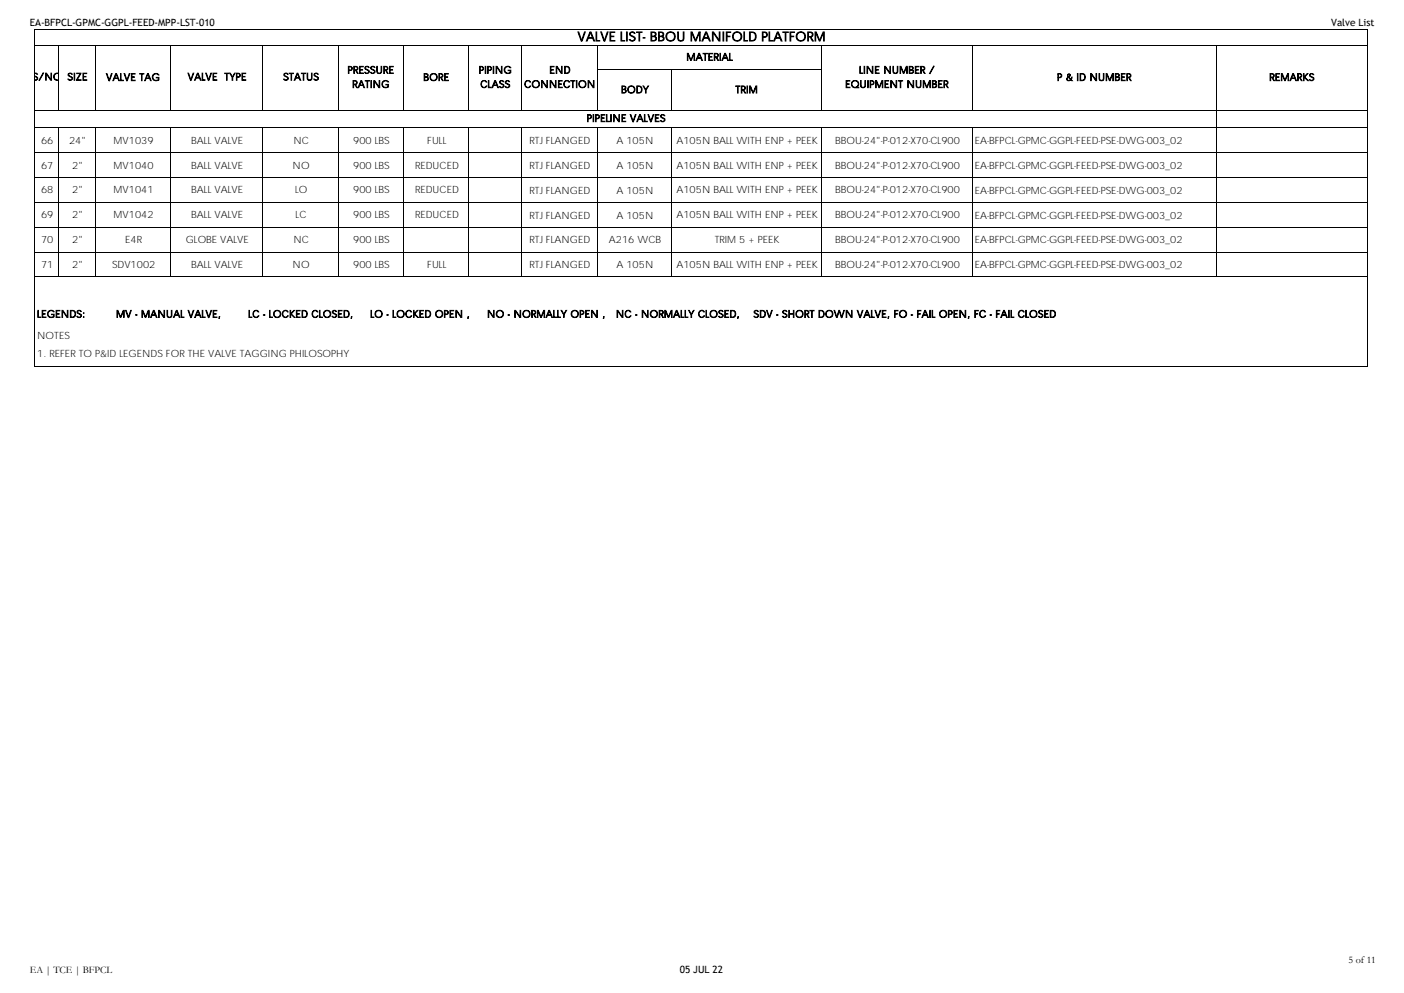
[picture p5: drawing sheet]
<svg xmlns="http://www.w3.org/2000/svg" width="297mm" height="210mm" viewBox="0 0 297 210" stroke-linecap="round" stroke-linejoin="round" font-family="sans-serif">
<defs><g id="words">
<text font-size="2.7" x="122.2" y="8.7">VALVE LIST- BBOU MANIFOLD PLATFORM</text>
<g font-size="2.1">
<text x="6.3" y="5.4">EA-BFPCL-GPMC-GGPL-FEED-MPP-LST-010</text>
<text x="281.6" y="5.4">Valve List</text>
<text x="6.9" y="17">S/NO SIZE</text>
<text x="22.4" y="17.1">VALVE TAG</text>
<text x="39.7" y="17">VALVE</text>
<text x="47.5" y="17">TYPE</text>
<text x="59.9" y="17">STATUS</text>
<text x="73.5" y="15.5">PRESSURE</text>
<text x="89.5" y="17.1">BORE</text>
<text x="101.3" y="15.5">PIPING</text>
<text x="116.2" y="15.5">END</text>
<text x="145.2" y="12.8">MATERIAL</text>
<text x="181.8" y="15.5">LINE NUMBER /</text>
<text x="223.6" y="17.1">P &amp; ID NUMBER</text>
<text x="268.5" y="17.1">REMARKS</text>
<text x="74.5" y="18.5">RATING</text>
<text x="101.6" y="18.5">CLASS</text>
<text x="110.9" y="18.5">CONNECTION</text>
<text x="131.4" y="19.7">BODY</text>
<text x="155.6" y="19.7">TRIM</text>
<text x="178.8" y="18.5">EQUIPMENT NUMBER</text>
<text x="124.1" y="25.7">PIPELINE VALVES</text>
<text x="8.7" y="30.4">66</text>
<text x="8.7" y="35.7">67</text>
<text x="14.6" y="30.4">24&quot;</text>
<text x="15.3" y="35.7">2&quot;</text>
<text x="24" y="30.4">MV1039</text>
<text x="24" y="35.7">MV1040</text>
<text x="40.5" y="30.4">BALL VALVE</text>
<text x="40.5" y="35.7">BALL VALVE</text>
<text x="61.9" y="35.7">NO</text>
<text x="62.1" y="30.4">NC</text>
<text x="74.7" y="30.4">900 LBS</text>
<text x="74.7" y="35.7">900 LBS</text>
<text x="87.8" y="35.7">REDUCED</text>
<text x="90.4" y="30.4">FULL</text>
<text x="112" y="30.5">RTJ FLANGED</text>
<text x="112" y="35.7">RTJ FLANGED</text>
<text x="130.4" y="30.5">A 105N</text>
<text x="130.4" y="35.7">A 105N</text>
<text x="143.1" y="30.4">A105N BALL WITH ENP + PEEK</text>
<text x="143.1" y="35.7">A105N BALL WITH ENP + PEEK</text>
<text x="176.7" y="30.4">BBOU-24&quot;-P-012-X70-CL900</text>
<text x="176.7" y="35.7">BBOU-24&quot;-P-012-X70-CL900</text>
<text x="206.2" y="30.5">EA-BFPCL-GPMC-GGPL-FEED-PSE-DWG-003_02</text>
<text x="206.2" y="35.7">EA-BFPCL-GPMC-GGPL-FEED-PSE-DWG-003_02</text>
<text x="8.7" y="40.9">68</text>
<text x="15.3" y="40.9">2&quot;</text>
<text x="24" y="40.9">MV1041</text>
<text x="40.5" y="40.9">BALL VALVE</text>
<text x="62.4" y="40.9">LO</text>
<text x="74.7" y="40.9">900 LBS</text>
<text x="87.8" y="40.9">REDUCED</text>
<text x="112" y="41">RTJ FLANGED</text>
<text x="130.4" y="41">A 105N</text>
<text x="143.1" y="40.9">A105N BALL WITH ENP + PEEK</text>
<text x="176.7" y="40.9">BBOU-24&quot;-P-012-X70-CL900</text>
<text x="206.2" y="41">EA-BFPCL-GPMC-GGPL-FEED-PSE-DWG-003_02</text>
<text x="8.7" y="46.2">69</text>
<text x="15.3" y="46.2">2&quot;</text>
<text x="24" y="46.2">MV1042</text>
<text x="40.5" y="46.2">BALL VALVE</text>
<text x="62.5" y="46.2">LC</text>
<text x="74.7" y="46.2">900 LBS</text>
<text x="87.8" y="46.2">REDUCED</text>
<text x="112" y="46.2">RTJ FLANGED</text>
<text x="130.4" y="46.2">A 105N</text>
<text x="143.1" y="46.2">A105N BALL WITH ENP + PEEK</text>
<text x="176.7" y="46.2">BBOU-24&quot;-P-012-X70-CL900</text>
<text x="206.2" y="46.2">EA-BFPCL-GPMC-GGPL-FEED-PSE-DWG-003_02</text>
<text x="8.7" y="51.4">70</text>
<text x="15.3" y="51.4">2&quot;</text>
<text x="26.5" y="51.4">E4R</text>
<text x="39.3" y="51.4">GLOBE VALVE</text>
<text x="62.1" y="51.4">NC</text>
<text x="74.7" y="51.4">900 LBS</text>
<text x="112" y="51.5">RTJ FLANGED</text>
<text x="128.8" y="51.5">A216 WCB</text>
<text x="151.2" y="51.4">TRIM 5 + PEEK</text>
<text x="176.7" y="51.4">BBOU-24&quot;-P-012-X70-CL900</text>
<text x="206.2" y="51.5">EA-BFPCL-GPMC-GGPL-FEED-PSE-DWG-003_02</text>
<text x="8.7" y="56.6">71</text>
<text x="15.3" y="56.6">2&quot;</text>
<text x="23.7" y="56.6">SDV1002</text>
<text x="40.5" y="56.6">BALL VALVE</text>
<text x="61.9" y="56.6">NO</text>
<text x="74.7" y="56.6">900 LBS</text>
<text x="90.4" y="56.6">FULL</text>
<text x="112" y="56.7">RTJ FLANGED</text>
<text x="130.4" y="56.7">A 105N</text>
<text x="143.1" y="56.6">A105N BALL WITH ENP + PEEK</text>
<text x="176.7" y="56.6">BBOU-24&quot;-P-012-X70-CL900</text>
<text x="206.2" y="56.7">EA-BFPCL-GPMC-GGPL-FEED-PSE-DWG-003_02</text>
<text x="7.9" y="67.1">LEGENDS:</text>
<text x="7.9" y="71.6">NOTES</text>
<text x="24.6" y="67.1">MV - MANUAL VALVE,</text>
<text x="52.5" y="67.1">LC - LOCKED CLOSED,</text>
<text x="78.3" y="67.1">LO - LOCKED OPEN ,</text>
<text x="103" y="67.1">NO - NORMALLY OPEN ,</text>
<text x="130.3" y="67.1">NC - NORMALLY CLOSED,</text>
<text x="159.4" y="67.1">SDV - SHORT DOWN VALVE, FO - FAIL OPEN, FC - FAIL CLOSED</text>
<text x="7.9" y="75.5">1. REFER TO P&amp;ID LEGENDS FOR THE VALVE TAGGING PHILOSOPHY</text>
<text x="285.3" y="203.8">5 of 11</text>
<text x="6.3" y="205.9">EA | TCE | BFPCL</text>
<text x="143.8" y="205.9">05 JUL 22</text>
</g>
</g></defs>
<g fill="none" stroke="#000" stroke-width=".21">
<path d="M7.4 6.1v17.3M7.5 6.1h281.9M7.5 9.5h281.9M12.3 9.6v13.8M20.2 9.6v13.8M36 9.6v13.8M55.6 9.6v13.8M71.5 9.6v13.8M85.4 9.6v13.8M99.2 9.6v13.8M110.4 9.6v13.8M126.5 9.6v13.8"/>
<path d="M126.6 14.8h47.2M142.1 14.9v8.5M173.7 9.6v13.8M205.7 9.6v13.8M257.3 9.6v13.8M289.3 6.2v17.2M7.5 23.3h281.9"/>
</g>
<g fill="#fff">
<path d="M7.5 23.4h281.8v3.7h-281.8z" fill-rule="evenodd"/>
<path d="M7.5 27h198.3v31.6h-198.3z" fill-rule="evenodd"/>
<path d="M257.3 27h32v31.6h-32z" fill-rule="evenodd"/>
<path d="M7.5 63.8h281.8v5.3h-281.8z" fill-rule="evenodd"/>
<path d="M7.5 72.2h64.1v5.3h-64.1z" fill-rule="evenodd"/>
</g>
<g fill="none" stroke="#000" stroke-width=".21">
<path d="M7.4 23.2v54.3M7.5 23.3h281.9M7.5 27.1h281.9M7.5 32.3h281.9M7.5 37.6h281.9M12.3 27.1v31.5M20.2 27.1v31.5M36 27.1v31.5M55.6 27.1v31.5M71.5 27.1v31.5M85.4 27.1v31.5M99.2 27.1v31.5"/>
<path d="M110.4 27.1v31.5M126.5 27.1v31.5M142.1 27.1v31.5M173.7 27.1v31.5M205.7 27.1v31.5M257.3 23.4v35.2M289.3 23.4v54.1M7.5 42.8h281.9M7.5 48.1h281.9M7.5 53.3h281.9M7.5 58.6h281.9M7.5 77.4h281.9"/>
</g>
<use href="#words"/>
</svg>
